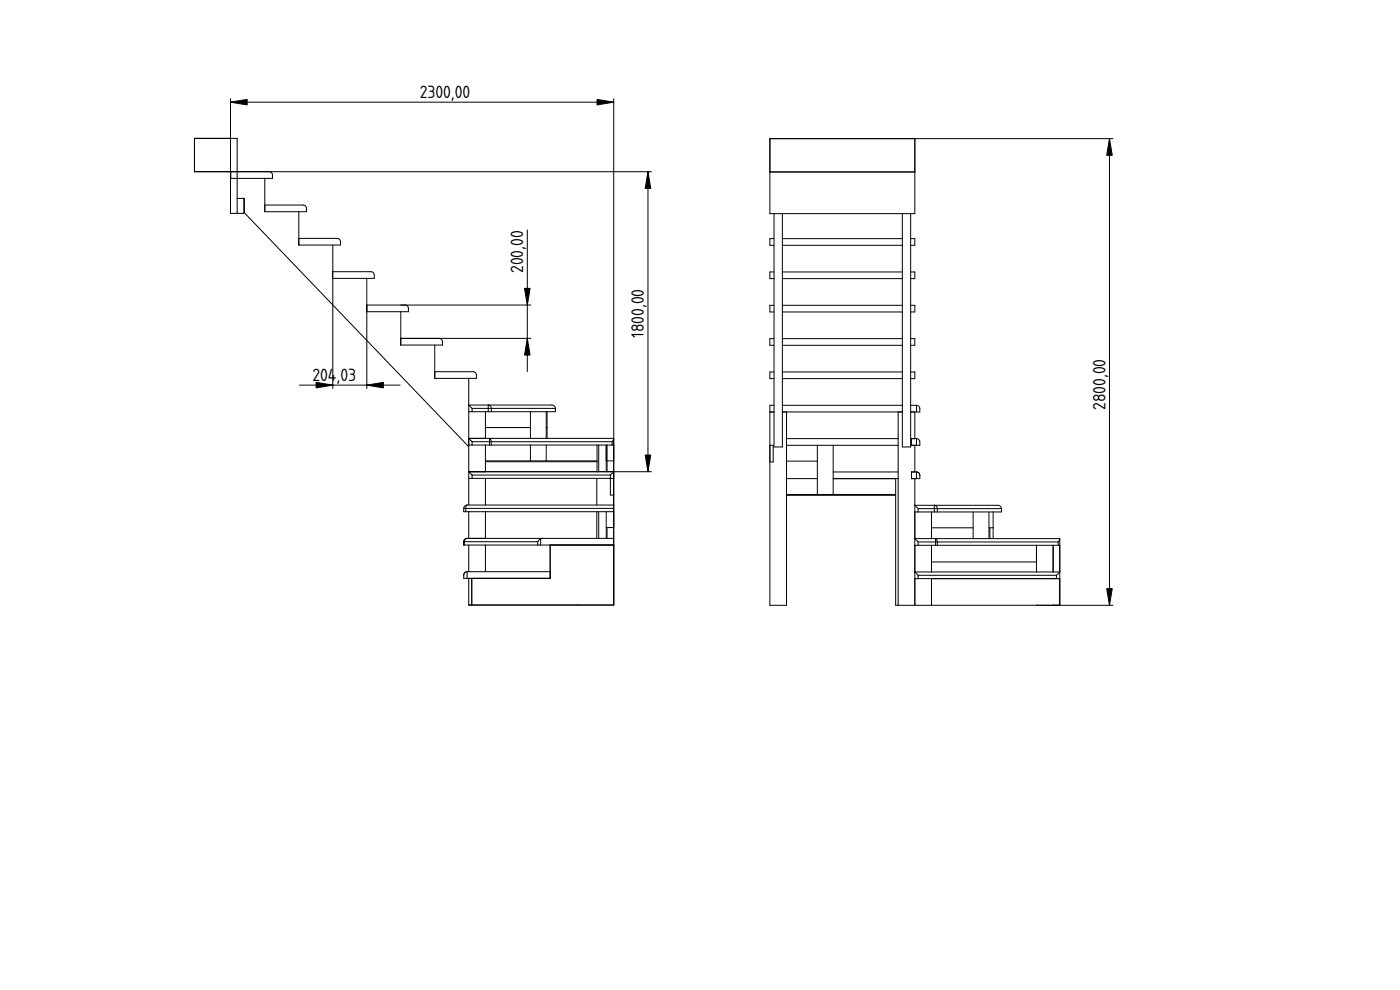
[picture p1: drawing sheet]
<svg xmlns="http://www.w3.org/2000/svg" width="420mm" height="297mm" viewBox="0 0 420 297" stroke-linecap="round" stroke-linejoin="round" font-family="sans-serif">
<defs><g id="words">
<g font-size="5">
<text x="126" y="29.4">2300,00</text>
<text x="157" y="81.9" transform="rotate(-90 157 81.9)">200,00</text>
<text x="193.2" y="101.5" transform="rotate(-90 193.2 101.5)">1800,00</text>
<text x="93.8" y="114.3">204</text>
<text x="101" y="114.3">,03</text>
<text x="331.7" y="123" transform="rotate(-90 331.7 123)">2800,00</text>
</g>
</g></defs>
<g fill="none" stroke="#000" stroke-width=".3">
<path d="M69.2 29.6v34.4h4v-4.5M69.2 30.7h115M184.2 29.6v151.9h-43.5v-8M69.3 51.5v2h12.5v-1a1 1 0 0 0-1-1M71.2 59.5h2.1v4.4l67.4 70.1M79.5 53.5v10h12.5v-1a1 1 0 0 0-1-1h-11.5M194.5 51.5v90M195.5 51.5h-137.1v-10h12.8v22.5M89.7 63.5v10h12.5v-1a1 1 0 0 0-1-1h-11.5M99.9 73.5v43.1M158.3 69v42.5M99.8 81.5h11.5a1 1 0 0 1 1 1v1h-12.5"/>
<path d="M110.1 83.5v33.1M110.1 91.5h49.2M120.3 93.5v10h12.5v-1a1 1 0 0 0-1-1M121.6 91.5a1 1 0 0 1 1 1v1h-12.5M89.9 115.6h30.2M120.3 101.5h39M121.5 111.5h.1M130.5 103.5v10h12.5v-1a1 1 0 0 0-1-1h-11.5M140.7 113.5v38M140.7 133.5h43.5M141.7 122.5l-1-1h24.9l.6 .2 .5 .8M141.7 122.5h25"/>
<path d="M141.7 122.5v1M141.7 132.5v1M141.7 132.5h42M145.7 138.5h33.5M145.7 138.3h33.5M145.7 128.3h13.5M145.7 123.5v8M145.7 133.5v8M146.5 123.5v-2a.96 .96 0 0 1 .9 1v1M146.9 133.5v-2l.5 .6v1.4M159.2 123.5v8M159.2 133.5v4.8"/>
<path d="M163.9 123.5v8M163.9 133.5v4.8M163.9 128.3h.3M164.2 123.5v8M166.7 122.5v1h-26M179.2 133.5v8M179.7 133.5v8M181.9 133.5v8M181.9 138.3h2.3M182.2 133.5v8M183.7 132.5v1M184.2 131.7l-.5 .8"/>
<path d="M184.2 131.5h-43.5l1 1M139.2 152.5v1h45M139.2 152.5h45M140.2 151.5a1 1 0 0 0-1 1M140.2 151.5l-.4 .6v1.4M140.2 151.5h44M140.7 153.5v8M140.7 143.5h43.5M141.7 142.5v1M141.7 142.5h41.5M145.7 143.5v8M145.7 153.5v8"/>
<path d="M179.1 143.5v8M179.1 153.5v8M179.7 153.5v8M181.9 153.5v8M181.9 158.3h2.3M182.2 158.3v3.2M183.2 142.5v6h1M184.1 143.5v8M184.2 141.5l-1 1M195.5 141.5h-54.8l1 1M139.2 162.5v1h45M139.2 162.5h22.2"/>
<path d="M139.5 171.8l.7-.3h25v2h-26v-1zM140.2 161.5a1 1 0 0 0-1 1M140.2 161.5a.94 .94 0 0 0-.9 1v1M140.2 161.5h44M140.2 171.5v2M140.7 163.5v8M141.6 173.5v8M145.7 163.5v8M161.4 162.5v1M162.2 161.7l-.8 .8M162.2 161.7v1.8M162.9 161.5l-.7 .2"/>
<path d="M165.1 163.5v10M140.7 181.5h.9"/>
</g>
<path d="M69.2 30.7l5-.9v1.7zM179.2 29.8l5 .9-5 .8zM194.5 51.5l.8 5h-1.7zM157.4 86.5h1.7l-.8 5zM94.9 114.7l5 .9-5 .8zM110.1 115.6l5-.9v1.7zM158.3 101.5l.8 5h-1.7zM193.6 136.5h1.7l-.8 5z" fill="#000" stroke="#000" stroke-width=".3"/>
<path d="M231 41.6h43.6v22.5h-1.3v7.5h1.3v2h-1.3v8h1.3v2h-1.3v8h1.3v2h-1.3v8h1.3v2h-1.3v8h1.3v2h-1.3v8h1.8a1 1 0 0 1 1 1v1h-1.5v8a1.15 1.15 0 0 1 1.5 1v1h-1.5v8a1.15 1.15 0 0 1 1.5 1v1h-1.5v8h5.8a.96 .96 0 0 1 .9 1h-.9v-1h19.1l.6 .2 .5 .8h-19.3a.96 .96 0 0 0-.9-1h19.1l.6 .2 .4 .5 .1 1.3h-2.5v8h20v20h-38.5v-8h31.5h-31.5v8h-10.8v-33h-32.8v33h-5v-60h1.3v-8h-1.3v-2h1.3v-8h-1.3v-2h1.3v-8h-1.3v-2h1.3v-8h-1.3v-2h1.3v-8h-1.3v-2h1.3v-7.5h-1.3z" fill-rule="evenodd" fill="#fff"/>
<path d="M274.6 111.6h.1" fill="none" stroke="#000" stroke-width=".3"/>
<g fill="#fff">
<path d="M311.1 181.6h5z"/>
<path d="M311.1 173.6h5z"/>
<path d="M231 51.6h43.6v12.5h-43.6z" fill-rule="evenodd"/>
<path d="M231 41.6h43.6v10h-43.6z" fill-rule="evenodd"/>
<path d="M279.6 173.6h38.4v8h-38.4z" fill-rule="evenodd"/>
<path d="M234.8 73.6h36v8h-36z" fill-rule="evenodd"/>
<path d="M234.8 93.6h36v8h-36z" fill-rule="evenodd"/>
<path d="M234.8 103.6h36v8h-36z" fill-rule="evenodd"/>
<path d="M234.8 113.6h36v8h-36z" fill-rule="evenodd"/>
<path d="M234.8 83.6h36v8h-36z" fill-rule="evenodd"/>
<path d="M234.8 64.1h36v7.5h-36z" fill-rule="evenodd"/>
<path d="M236 123.6h33.6v8h-33.6z" fill-rule="evenodd"/>
<path d="M269.6 123.6h1.2v10.5h2.5v-10.5h1.3v8h-1v2h1v8h-1v2h1v38h-5z" fill-rule="evenodd"/>
<path d="M231 123.6h1.3v10.5h2.5v-10.5h1.2v58h-5v-43h1v-5h-1z" fill-rule="evenodd"/>
<path d="M270.8 64.1h2.5v70h-2.5z" fill-rule="evenodd"/>
<path d="M232.3 64.1h2.5v70h-2.5z" fill-rule="evenodd"/>
<path d="M279.6 163.6h31.5v5h-31.5z" fill-rule="evenodd"/>
<path d="M250 133.6h19.6v8h-19.6z" fill-rule="evenodd"/>
<path d="M279.6 168.6h31.5v3h-31.5z" fill-rule="evenodd"/>
<path d="M250 143.6h18.8v4.8h-18.8z" fill-rule="evenodd"/>
<path d="M279.6 158.4h12.5v3.2l26 .2-.5 .8h-36.3l-.2-.7-.3-.3h11.3h-11.3v1h.5l-.3-.9-1.4-.1z" fill-rule="evenodd"/>
<path d="M234.8 91.6h36v2h-36z" fill-rule="evenodd"/>
<path d="M234.8 101.6h36v2h-36z" fill-rule="evenodd"/>
<path d="M234.8 71.6h36v2h-36z" fill-rule="evenodd"/>
<path d="M234.8 81.6h36v2h-36z" fill-rule="evenodd"/>
<path d="M234.8 111.6h36v2h-36z" fill-rule="evenodd"/>
<path d="M234.8 121.6h36v2h-36z" fill-rule="evenodd"/>
<path d="M245.3 133.6h4.7v14.8h-4.7z" fill-rule="evenodd"/>
<path d="M236 131.6h33.6v2h-33.6z" fill-rule="evenodd"/>
<path d="M279.6 153.6h12.5v4.8h-12.5z" fill-rule="evenodd"/>
<path d="M236 138.4h9.3v5.2h-9.3z" fill-rule="evenodd"/>
<path d="M236 143.6h9.3v4.8h-9.3z" fill-rule="evenodd"/>
<path d="M236 133.6h9.3v4.8h-9.3z" fill-rule="evenodd"/>
<path d="M274.6 171.6h43.5l-1 1h-41.5z" fill-rule="evenodd"/>
<path d="M275.6 172.6h41.5v1h-41.5z" fill-rule="evenodd"/>
<path d="M311.1 163.6h5v8h-5z" fill-rule="evenodd"/>
<path d="M274.6 163.6h5v8h-5z" fill-rule="evenodd"/>
<path d="M274.6 173.6h5v8h-5z" fill-rule="evenodd"/>
<path d="M274.6 153.6h5v8h-5z" fill-rule="evenodd"/>
<path d="M250 141.6h19.6v2h-19.6z" fill-rule="evenodd"/>
<path d="M292.1 153.6h4.7v8h-4.7z" fill-rule="evenodd"/>
<path d="M281.3 162.6h36.3v1h-36.3z" fill-rule="evenodd"/>
<path d="M268.8 143.6h.8v38h-.8z" fill-rule="evenodd"/>
<path d="M281.3 152.6h19.3v1h-19.3z" fill-rule="evenodd"/>
<path d="M316.1 163.6h2v8h-2z" fill-rule="evenodd"/>
<path d="M236 148.4h32.8v.2h-32.8z" fill-rule="evenodd"/>
<path d="M296.8 153.6h1.3v4.8h-1.3z" fill-rule="evenodd"/>
<path d="M274.6 161.6h6.2v1h-5.2z" fill-rule="evenodd"/>
<path d="M274.6 151.6h5.8v1h-4.8z" fill-rule="evenodd"/>
<path d="M275.6 162.6h5.2v1h-5.2z" fill-rule="evenodd"/>
<path d="M231 133.6h1v5h-1z" fill-rule="evenodd"/>
<path d="M275.6 152.6h4.8v1h-4.8z" fill-rule="evenodd"/>
<path d="M273.3 121.6h1.8v2h-1.8z" fill-rule="evenodd"/>
<path d="M297.1 158.4h1v3.2h-1z" fill-rule="evenodd"/>
<path d="M273.6 131.6h1.5v2h-1.5z" fill-rule="evenodd"/>
<path d="M273.6 141.6h1.5v2h-1.5z" fill-rule="evenodd"/>
<path d="M273.3 101.6h1.3v2h-1.3z" fill-rule="evenodd"/>
<path d="M273.3 111.6h1.3v2h-1.3z" fill-rule="evenodd"/>
<path d="M273.3 71.6h1.3v2h-1.3z" fill-rule="evenodd"/>
<path d="M273.3 81.6h1.3v2h-1.3z" fill-rule="evenodd"/>
<path d="M273.3 91.6h1.3v2h-1.3z" fill-rule="evenodd"/>
<path d="M231 111.6h1.3v2h-1.3z" fill-rule="evenodd"/>
<path d="M231 101.6h1.3v2h-1.3z" fill-rule="evenodd"/>
<path d="M231 91.6h1.3v2h-1.3z" fill-rule="evenodd"/>
<path d="M231 81.6h1.3v2h-1.3z" fill-rule="evenodd"/>
<path d="M231 71.6h1.3v2h-1.3z" fill-rule="evenodd"/>
<path d="M231 121.6h1.3v2h-1.3z" fill-rule="evenodd"/>
<path d="M275.1 141.6a1 1 0 0 1 1 1v1h-1z" fill-rule="evenodd"/>
<path d="M275.1 121.6a1 1 0 0 1 1 1v1h-1z" fill-rule="evenodd"/>
<path d="M275.1 131.6a1 1 0 0 1 1 1v1h-1z" fill-rule="evenodd"/>
<path d="M274.6 171.6l1 1v1h-1z" fill-rule="evenodd"/>
<path d="M274.6 151.6l1 1v1h-1z" fill-rule="evenodd"/>
<path d="M274.6 161.6l1 1v1h-1z" fill-rule="evenodd"/>
<path d="M317.1 172.6l1-1v2h-1z" fill-rule="evenodd"/>
<path d="M280.4 152.6h.9v1h-.9z" fill-rule="evenodd"/>
<path d="M296.8 158.4h.3v3.2h-.3z" fill-rule="evenodd"/>
<path d="M316.1 173.6h1.9v8h-1.9h1.9v-8z" fill-rule="evenodd"/>
<path d="M318.1 161.8v1.8h-.5v-1z" fill-rule="evenodd"/>
<path d="M280.8 162.6h.5v1h-.5z" fill-rule="evenodd"/>
</g>
<g fill="none" stroke="#000" stroke-width=".3">
<path d="M231 51.6h43.6M274.6 41.6v22.5h-43.6v-22.5h103M333 41.6v140M232.3 71.6h-1.3v2h1.3M232.3 64.1v70h2.5v-70M234.8 73.6h36M234.8 71.6h36M270.8 64.1v70h2.5v-70M273.3 71.6h1.3v2h-1.3M232.3 81.6h-1.3v2h1.3M232.3 91.6h-1.3v2h1.3M234.8 93.6h36"/>
<path d="M234.8 91.6h36M234.8 83.6h36M234.8 81.6h36M273.3 81.6h1.3v2h-1.3M273.3 91.6h1.3v2h-1.3M232.3 101.6h-1.3v2h1.3M232.3 111.6h-1.3v2h1.3M234.8 113.6h36M234.8 111.6h36M234.8 103.6h36M234.8 101.6h36M273.3 101.6h1.3v2h-1.3"/>
<path d="M273.3 111.6h1.3v2h-1.3M274.6 111.6h.1M231 123.6h1.3M231 133.6h1v5h-1M232.3 121.6h-1.3v60h5v-58M234.8 123.6h36M234.8 121.6h36M236 131.6h33.6M236 133.6h33.6M236 138.4h9.3M245.3 133.6v14.8M250 133.6v14.8"/>
<path d="M269.6 123.6v58M273.3 121.6h1.8M273.6 131.6h1.5a1 1 0 0 1 1 1v1h-2.5zM274.6 123.6v8M274.6 133.6v8M275.1 121.6a1 1 0 0 1 1 1v1h-2.8M275.1 121.6v2M275.1 131.6v2M236 143.6h9.3M236 148.6h32.8M236 148.4h32.8M250 143.6h19.6"/>
<path d="M250 141.6h19.6M268.8 143.6v38h10.8v-8M273.6 141.6h1.5a1 1 0 0 1 1 1v1h-2.5zM274.6 143.6v38M275.1 141.6v2M275.6 152.6l-1-1h24.9l.8 .4 .3 .6M275.6 152.6h25M275.6 152.6v1M279.6 153.6v8M279.6 158.4h12.5M280.4 153.6v-2a.96 .96 0 0 1 .9 1v1M292.1 153.6v8"/>
<path d="M296.8 158.4h1.3M296.8 153.6v8M297.1 158.4v3.2M298.1 153.6v8M300.6 152.6v1h-26M274.6 173.6h43.5M274.6 163.6h43.5M275.6 172.6l-1-1h43.5l-1 1M275.6 162.6l-1-1h43.5v20M275.6 162.6v1M275.6 172.6v1M275.6 172.6h41.5"/>
<path d="M275.6 162.6h42M279.6 163.6v8M279.6 168.6h31.5M280.8 163.6v-2l.5 .6v1.4M311.1 163.6v8M311.1 173.6h.1M316.1 163.6v8M316.1 173.6h.1M317.1 172.6v1M317.6 162.6v1M318 173.6v8h-38.4M318.1 161.8l-.5 .8"/>
<path d="M311.1 181.6h22.9M316.1 181.6h.1"/>
</g>
<path d="M333 41.6l.8 5h-1.7zM332.1 176.6h1.7l-.8 5z" fill="#000" stroke="#000" stroke-width=".3"/>
<use href="#words"/>
</svg>
